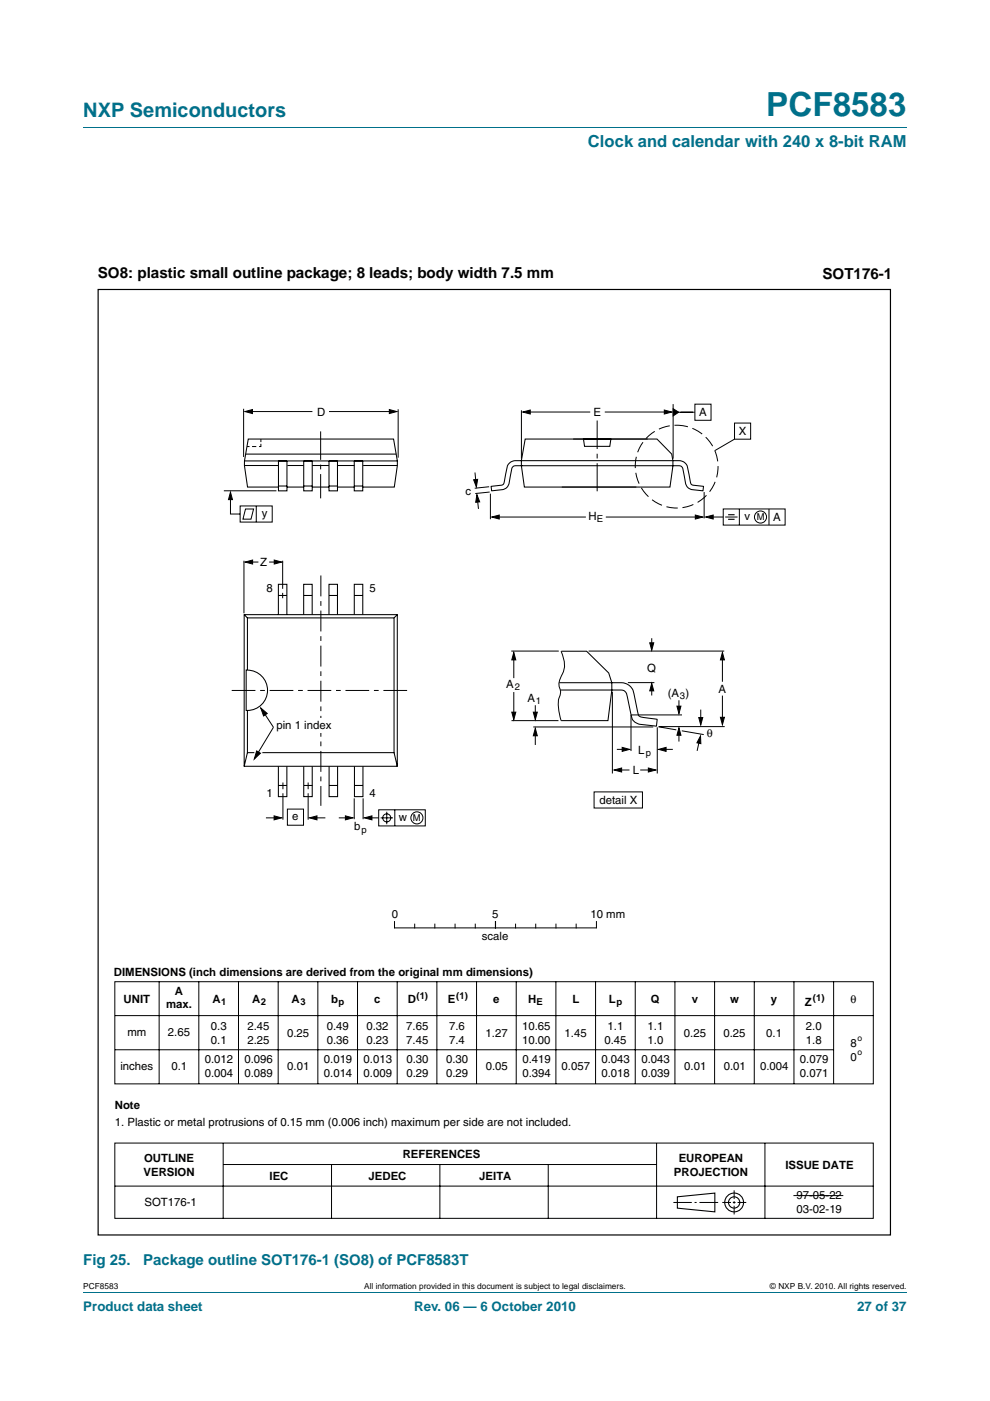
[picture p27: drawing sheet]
<svg xmlns="http://www.w3.org/2000/svg" width="210mm" height="297mm" viewBox="0 0 210 297" stroke-linecap="round" stroke-linejoin="round" font-family="sans-serif">
<defs><g id="words">
<text font-size="7" fill="#00708a" x="162.5" y="24.6">PCF8583</text>
<text font-size="4.2" fill="#00708a" x="17.7" y="24.9">NXP Semiconductors</text>
<text font-size="3.5" fill="#00708a" x="124.7" y="31.1">Clock and calendar with 240 x 8-bit RAM</text>
<g font-size="3.2">
<text x="20.8" y="59">SO8: plastic small outline package; 8 leads; body width 7.5 mm</text>
<text x="174.4" y="59.1">SOT176-1</text>
</g>
<g font-size="3.2" fill="#00708a">
<text x="17.7" y="268.3">Fig 25.</text>
<text x="30.4" y="268.3">Package outline SOT176-1 (SO8) of PCF8583T</text>
</g>
<g font-size="2.8" fill="#00708a">
<text x="17.7" y="277.9">Product data sheet</text>
<text x="87.8" y="277.9">Rev. 06 — 6 October 2010</text>
<text x="181.8" y="277.9">27 of 37</text>
</g>
<g font-size="2.4">
<text x="67.3" y="88.1">D</text>
<text x="125.9" y="88.3">E</text>
<text x="148.3" y="88.3">A</text>
<text x="156.7" y="92.3">X</text>
<text x="98.7" y="105">c</text>
<text x="55.5" y="109.6">y</text>
<text x="124.8" y="110.2">H</text>
<text x="157.9" y="110.3">v</text>
<text x="164" y="110.5">A</text>
<text x="55.2" y="120">Z</text>
<text x="56.5" y="125.5">8</text>
<text x="78.3" y="125.5">5</text>
<text x="137.3" y="142.5">Q</text>
<text x="107.4" y="145.9">A</text>
<text x="111.9" y="148.8">A</text>
<text x="141.6" y="147.7">(A )</text>
<text x="152.4" y="147">A</text>
<text x="58.6" y="154.6">pin 1 index</text>
<text x="135.4" y="159.9">L</text>
<text x="149.9" y="156.3">θ</text>
<text x="134.2" y="164.2">L</text>
<text x="56.5" y="169">1</text>
<text x="62" y="174">e</text>
<text x="78.3" y="169">4</text>
<text x="127.1" y="170.5">detail X</text>
<text x="75.2" y="176">b</text>
<text x="84.6" y="174.1">w</text>
<text x="83.1" y="194.6">0</text>
<text x="104.4" y="194.6">5</text>
<text x="125.2" y="194.6">10 mm</text>
<text x="102.2" y="199.4">scale</text>
<text x="24.2" y="207">DIMENSIONS (inch dimensions are derived from the original mm dimensions)</text>
<text x="26.2" y="212.7">UNIT</text>
<text x="35.2" y="213.8">max.</text>
<text x="37.1" y="210.9">A</text>
<text x="45.1" y="212.7">A</text>
<text x="53.5" y="212.7">A</text>
<text x="61.9" y="212.7">A</text>
<text x="70.2" y="212.7">b</text>
<text x="79.4" y="212.7">c</text>
<text x="86.5" y="212.7">D</text>
<text x="95" y="212.7">E</text>
<text x="104.6" y="212.7">e</text>
<text x="112" y="212.7">H</text>
<text x="121.4" y="212.7">L</text>
<text x="129.1" y="212.7">L</text>
<text x="138" y="212.7">Q</text>
<text x="146.7" y="212.7">v</text>
<text x="154.9" y="212.7">w</text>
<text x="163.5" y="212.7">y</text>
<text x="170.7" y="213.2">Z</text>
<text x="180.4" y="212.7">θ</text>
<text x="27" y="219.6">mm</text>
<text x="35.6" y="219.7">2.65</text>
<text x="44.7" y="218.3">0.3</text>
<text x="44.7" y="221.3">0.1</text>
<text x="52.5" y="218.3">2.45</text>
<text x="52.5" y="221.3">2.25</text>
<text x="60.9" y="219.9">0.25</text>
<text x="69.3" y="218.3">0.49</text>
<text x="69.3" y="221.3">0.36</text>
<text x="77.7" y="218.3">0.32</text>
<text x="77.7" y="221.3">0.23</text>
<text x="86.2" y="218.3">7.65</text>
<text x="86.2" y="221.3">7.45</text>
<text x="95.2" y="218.3">7.6</text>
<text x="95.2" y="221.3">7.4</text>
<text x="103" y="219.9">1.27</text>
<text x="110.7" y="218.3">10.65</text>
<text x="110.7" y="221.3">10.00</text>
<text x="119.7" y="219.9">1.45</text>
<text x="128.2" y="221.3">0.45</text>
<text x="128.9" y="218.3">1.1</text>
<text x="137.4" y="218.3">1.1</text>
<text x="137.4" y="221.3">1.0</text>
<text x="145.1" y="219.9">0.25</text>
<text x="153.4" y="219.8">0.25</text>
<text x="162.5" y="219.8">0.1</text>
<text x="170.9" y="218.3">2.0</text>
<text x="170.9" y="221.3">1.8</text>
<text x="180.4" y="221.9">8</text>
<text x="25.5" y="226.8">inches</text>
<text x="36.3" y="226.8">0.1</text>
<text x="43.4" y="225.4">0.012</text>
<text x="51.8" y="225.4">0.096</text>
<text x="60.9" y="226.8">0.01</text>
<text x="68.7" y="225.4">0.019</text>
<text x="77.1" y="225.4">0.013</text>
<text x="86.2" y="225.4">0.30</text>
<text x="94.6" y="225.4">0.30</text>
<text x="103" y="226.8">0.05</text>
<text x="110.8" y="225.4">0.419</text>
<text x="119.1" y="226.8">0.057</text>
<text x="127.6" y="225.4">0.043</text>
<text x="136.1" y="225.4">0.043</text>
<text x="145.1" y="226.8">0.01</text>
<text x="153.5" y="226.8">0.01</text>
<text x="161.2" y="226.8">0.004</text>
<text x="169.7" y="225.4">0.079</text>
<text x="180.4" y="224.9">0</text>
<text x="43.4" y="228.4">0.004</text>
<text x="51.8" y="228.4">0.089</text>
<text x="68.7" y="228.4">0.014</text>
<text x="77.1" y="228.4">0.009</text>
<text x="86.2" y="228.4">0.29</text>
<text x="94.6" y="228.4">0.29</text>
<text x="110.8" y="228.4">0.394</text>
<text x="127.6" y="228.4">0.018</text>
<text x="136.1" y="228.4">0.039</text>
<text x="169.7" y="228.4">0.071</text>
<text x="24.4" y="235">Note</text>
<text x="24.4" y="238.7">1. Plastic or metal protrusions of 0.15 mm (0.006 inch) maximum per side are not included.</text>
<text x="85.4" y="245.6">REFERENCES</text>
<text x="30.4" y="249.2">VERSION</text>
<text x="30.6" y="246.3">OUTLINE</text>
<text x="57.2" y="250.2">IEC</text>
<text x="78.2" y="250.2">JEDEC</text>
<text x="101.7" y="250.2">JEITA</text>
<text x="142.9" y="249.2">PROJECTION</text>
<text x="144" y="246.3">EUROPEAN</text>
<text x="166.6" y="247.8">ISSUE DATE</text>
<text x="30.6" y="255.8">SOT176-1</text>
<text x="168.9" y="254.3">97-05-22</text>
<text x="168.9" y="257.2">03-02-19</text>
</g>
<g font-size="2">
<text x="126.6" y="110.7">E</text>
<text x="160.5" y="110.3">M</text>
<text x="109.2" y="146.4">2</text>
<text x="113.7" y="149.3">1</text>
<text x="144.2" y="148.2">3</text>
<text x="137" y="160.4">p</text>
<text x="76.7" y="176.5">p</text>
<text x="87.6" y="174.1">M</text>
<text x="46.9" y="213.1">1</text>
<text x="55.3" y="213.1">2</text>
<text x="63.7" y="213.1">3</text>
<text x="71.8" y="213.1">p</text>
<text x="88.4" y="211.7">(1)</text>
<text x="96.8" y="211.7">(1)</text>
<text x="113.8" y="213.1">E</text>
<text x="130.7" y="213.1">p</text>
<text x="172.4" y="212.3">(1)</text>
</g>
<g font-size="1.8">
<text x="181.9" y="220.7">o</text>
<text x="181.9" y="223.6">o</text>
<text x="17.7" y="273.3">PCF8583</text>
<text x="77.3" y="273.3">All information provided in this document is subject to legal disclaimers.</text>
<text x="163.3" y="273.3">© NXP B.V. 2010. All rights reserved.</text>
</g>
</g></defs>
<path d="M17.7 27h174.6M17.7 273.9h174.6" fill="none" stroke="#00708a" stroke-width=".21"/>
<g fill="none" stroke="#000" stroke-width=".21">
<path d="M51.7 86.7v10.2M52.4 94.7h.5M52.9 87.3h13.4M53.5 94.7h.9M55.3 94.1v.6h-.3M55.3 93.1v.6M69.8 87.3h13.5M84.4 86.8v10.2M110.6 87v10.3M111.6 87.4h13.6M121.6 93.1h15.8M128.3 87.4h13.4"/>
<path d="M142.8 85.7v11.6M143.3 87.4h4.1M147.4 85.7h3.4v3.4h-3.4zM155.8 89.7h3.4v3.4h-3.4zM155.8 93.1l-4.2 2.4M47.5 104.1h11.1M48.9 105v4h2M50.9 107.3h6.8v3.4h-6.8zM51.7 118.9v11.1M52.1 107.9h1.7l-.6 2.2h-1.7zM52.6 119.2h2.2M54.4 107.3v3.4"/>
<path d="M57.1 119.2h2M60 118.9v5.9M100.7 100.2l.3 2.5M101.2 105.4l.3 2.5M103.8 103.2l-3.1 .3M103.9 104.3l-3.1 .3M104 104.7v5.4M105.1 109.6h19.2M119.2 103.3h15.8M128.5 109.6h19.6M149.3 104.3v5.6M150.6 109.6h2.8"/>
<path d="M153.4 107.9h13.1v3.4h-13.1zM153.8 109.6h2.6M156.8 107.9v3.4M163.1 107.9v3.4M60 125.7v1.1M108.4 138h10.1M109 138.8v5M119 138.1a5.6 5.6 0 0 1-.2 5.9 3.7 3.7 0 0 0 .1 2.8 8.2 8.2 0 0 0 .1 6M124.8 138h28.8M138.2 135.3v1.9M153.2 139.2v5.3M55.5 150.4l2.5 3.8"/>
<path d="M108.5 152.8h10M109 146.7v5.1M113.1 154.1h25.4M113.5 149.5v2.6M113.5 155.4v2.5M129.9 146.7v17.3M130.8 158.9h1.8M133.2 144.7h5.6M138.2 145.5v2M139.4 154.2v9.8M139.6 154.1l3.9 .6M139.8 154.1h13.9"/>
<path d="M140.6 158.9h2.1M144 148.5v1.9M144 155.3v1.9M144.6 154.9l4.7 .8M144.7 151.6h-10.9v7.6M148.4 156.6l-.5 2.6M148.6 150.4v2.6M153.2 147.5v5.2M56.4 173.4h2.6M60 165.9v1.4M60 168.2v5.6M61 171.5h3.4v3.5h-3.4z"/>
<path d="M65.4 165.9v1.4M65.4 168.2v5.6M66.4 173.4h2.6M71.9 173.4h2.5M75.1 169.3v4.4M77 169.3v4.4M78.2 173.4h2.1M80.3 171.7h9.9v3.4h-9.9zM80.7 173.4h2.7M82 172.1v2.7M83.7 171.7v3.4M126 167.9h10.3v3.4h-10.3z"/>
<path d="M130.9 163.3h2.6M135.8 163.3h2.5M83.7 195.4v1.3M83.8 196.7h42.6M88 195.9v.8M92.2 195.9v.8M96.5 195.9v.8M100.8 195.9v.8M105.1 195.4v1.3M109.4 195.9v.8M113.6 195.9v.8M117.9 195.9v.8"/>
<path d="M122.2 195.9v.8M126.5 195.4v1.3M24.4 208.1h160.8v21.7h-160.8zM24.4 215.3h160.8M33.8 208.1v21.7M42.2 208.1v21.7M50.6 208.1v21.7M59 208.1v21.7M67.4 208.1v21.7M75.8 208.1v21.7M84.2 208.1v21.7M92.7 208.1v21.7"/>
<path d="M101.1 208.1v21.7M109.5 208.1v21.7M117.9 208.1v21.7M126.3 208.1v21.7M134.7 208.1v21.7M143.2 208.1v21.7M151.6 208.1v21.7M160 208.1v21.7M168.4 208.1v21.7M176.8 208.1v21.7M24.4 222.6h152.4M24.4 242.4h160.8v15.9h-160.8z"/>
<path d="M24.4 251.5h160.8M47.3 242.4v15.9M47.4 246.9h91.8M70.3 246.9v11.4M93.3 246.9v11.4M116.3 246.9v11.4M139.3 242.4v15.9M142.8 254.9h3.9M147.3 254.9h.5M148.4 254.9h3.9M153.2 254.9h1.8M155.4 254.9h.6"/>
<path d="M155.7 252.4v1.8M155.7 254.7v.5M155.7 255.6v1.9M156.4 254.9h1.9M162.2 242.4v15.9M168.3 253.5h10.6"/>
<circle cx="161.3" cy="109.6" r="1.28"/>
<circle cx="82" cy="173.4" r=".86"/>
<circle cx="88.4" cy="173.4" r="1.28"/>
</g>
<g fill="none" stroke="#000" stroke-width=".23">
<path d="M143.7 253.7l7.9-.7v3.9l-7.9-.7z"/>
<circle cx="155.7" cy="254.9" r="1.99"/>
<circle cx="155.7" cy="254.9" r="1.2"/>
</g>
<g fill="#000" stroke="#000" stroke-width=".21">
<path d="M52 87.3l1.5-.5v.9zM82.6 86.8l1.6 .5-1.6 .4zM110.9 87.4l1.6-.5v.9zM140.9 86.9l1.6 .5-1.6 .4zM142.8 86.7l1.2 .7-1.2 .8zM48.9 104.3l.4 1.6h-.8zM52 119.2l1.6-.5v.9zM58.2 118.7l1.6 .5-1.6 .4zM100.5 101.7l.8-.1-.3 1.7zM101.2 104.9l.5 1.5-.8 .1zM104.3 109.6l1.6-.4v.8zM147.5 109.2l1.6 .4-1.6 .4z"/>
<path d="M149.7 109.6l1.6-.4v.8zM109 138.3l.4 1.6h-.8zM137.8 136.3h.9l-.5 1.6zM153.2 138.3l.5 1.6h-.9zM55.3 150.1l1.4 1.2-.8 .5zM108.6 151h.8l-.4 1.6zM113.5 154.4l.5 1.6h-.9zM113.1 151h.9l-.5 1.6zM132 158.5l1.6 .4-1.6 .4zM138.2 144.9l.5 1.6h-.9zM139.7 158.9l1.6-.4v.8zM144 154.3l.4 1.6h-.8z"/>
<path d="M143.6 149.7h.8l-.4 1.6zM148.6 156l.1 1.7-.9-.2zM148.2 152.1h.9l-.5 1.6zM152.8 152.1h.9l-.5 1.6zM58.1 173l1.6 .4-1.6 .4zM65.6 173.4l1.6-.4v.8zM73.3 173l1.5 .4-1.5 .4zM77.3 173.4l1.6-.4v.8zM130.3 163.3l1.5-.5v.9zM137.5 162.8l1.6 .5-1.6 .4z"/>
</g>
<path d="M154.4 109.1h1.4M154.4 110.1h1.4" fill="none" stroke="#000" stroke-width=".24"/>
<g fill="none" stroke="#000" stroke-width=".22">
<path d="M51.8 98.7h7.3M51.8 97.7h32.5M52.1 96.3h32M59.1 97.7v6.4h1.8v-6.4M60.9 98.7h3.5M64.4 97.7v6.4h1.8v-6.4M66.2 98.7h3.6M69.8 97.7v6.4h1.8v-6.4M71.6 98.7h3.6M75.1 97.7v6.4h1.8v-6.4M77 98.7h7.3M110.6 97.7h32.6a2.16 2.16 0 0 1 2.8 2l.4 2.2a.99 .99 0 0 0 1.3 1l1.4 .2a.63 .63 0 0 1 0 .9l-1.2-.1a2.16 2.16 0 0 1-2.6-2.2l-.4-2.1a1.02 1.02 0 0 0-1.4-.9h-32.7"/>
<path d="M110.6 97.7h-.4a2.16 2.16 0 0 0-2.8 2l-.4 2.2a.99 .99 0 0 1-1.3 1l-1.4 .2a.63 .63 0 0 0 0 .9l1.2-.1a2.16 2.16 0 0 0 2.6-2.2l.4-2.1a1.02 1.02 0 0 1 1.4-.9h.9M111.4 93.1h28l3.1 3.2 .2 2.4-.6 4.6h-30.9l-.6-4.6v-1zM123.8 93.1h5.8l-.3 1.5h-5.3zM59 103.3h-6.5l-.7-4.6 .1-1 .8-4.6h30.8l.8 4.6v1l-.7 4.6h-6.7M59.1 103h1.8M60.9 103.3h3.5M64.4 103h1.8M66.2 103.3h3.6M69.8 103h1.8M71.6 103.3h3.5M75.1 103h1.8M51.8 130.3h32.5v32.2h-32.5z"/>
<path d="M51.8 130.3l.7 .7M59 130.3v-6.4h1.8v6.4M59.1 126.3h1.7M64.4 130.3v-6.4h1.8v6.4M64.5 126.3h1.7M69.8 130.3v-6.4h1.8v6.4M69.8 126.3h1.8M75.1 130.3v-6.4h1.8v6.4M75.2 126.3h1.7M84.3 130.3l-.7 .7M119.1 138.1h5.3l4.7 4.6 .7 2v1.6l-.9 6.5h-9.9M52.5 142.1h-.3v8.5a4.3 4.3 0 0 0 4.5-4.1 4.3 4.3 0 0 0-4.2-4.4v-11.1h31.1v28.6h-31.1v-9"/>
<path d="M52.5 159.6l-.7 2.9M83.6 159.6l.7 2.9M118.6 144.7h12.3a2.95 2.95 0 0 1 3.6 2.8l.8 3.8a1.07 1.07 0 0 0 1.2 .8l2.9 .4-.2 1.4-1.2-.1a6.1 6.1 0 0 1-3.3-.7l-.5-.4-.2-.6-1-4.8a1.34 1.34 0 0 0-1.7-1h-12.4M59 162.5v6.4h1.8v-6.4M59.1 166.5h1.7M64.4 162.5v6.4h1.8v-6.4M64.5 166.5h1.7M69.8 162.5v6.4h1.8v-6.4M69.9 166.5h1.7M75.2 162.5v6.4h1.8v-6.4M75.2 166.5h1.8"/>
</g>
<path d="M49.1 146.4h37.8" fill="none" stroke="#000" stroke-width=".21" stroke-dasharray="5 1 1 1" stroke-linecap="butt"/>
<path d="M68.1 122v48.8" fill="none" stroke="#000" stroke-width=".21" stroke-dasharray="4.4 1 1 1" stroke-linecap="butt"/>
<path d="M68 91.5v14.2M126.7 89.2v15" fill="none" stroke="#000" stroke-width=".21" stroke-dasharray="6 1 1 1" stroke-linecap="butt"/>
<circle cx="143.5" cy="98.9" r="8.8" fill="none" stroke="#000" stroke-width=".21" stroke-dasharray="2.4 1" stroke-linecap="butt"/>
<g fill="#fff">
<path d="M67.4 152.3h1.4v3.2h-1.4z"/>
<path d="M54.1 158.7l1.7 .9-2.1 1.8z"/>
</g>
<path d="M58 154.2l-4.1 6.7" fill="none" stroke="#000" stroke-width=".21"/>
<path d="M54.4 159.2l.8 .5-1.3 1.2z" fill="#000" stroke="#000" stroke-width=".21"/>
<path d="M20.8 61.4h168.1v200.4h-168.1z" fill="none" stroke="#000" stroke-width=".25"/>
<use href="#words"/>
</svg>
